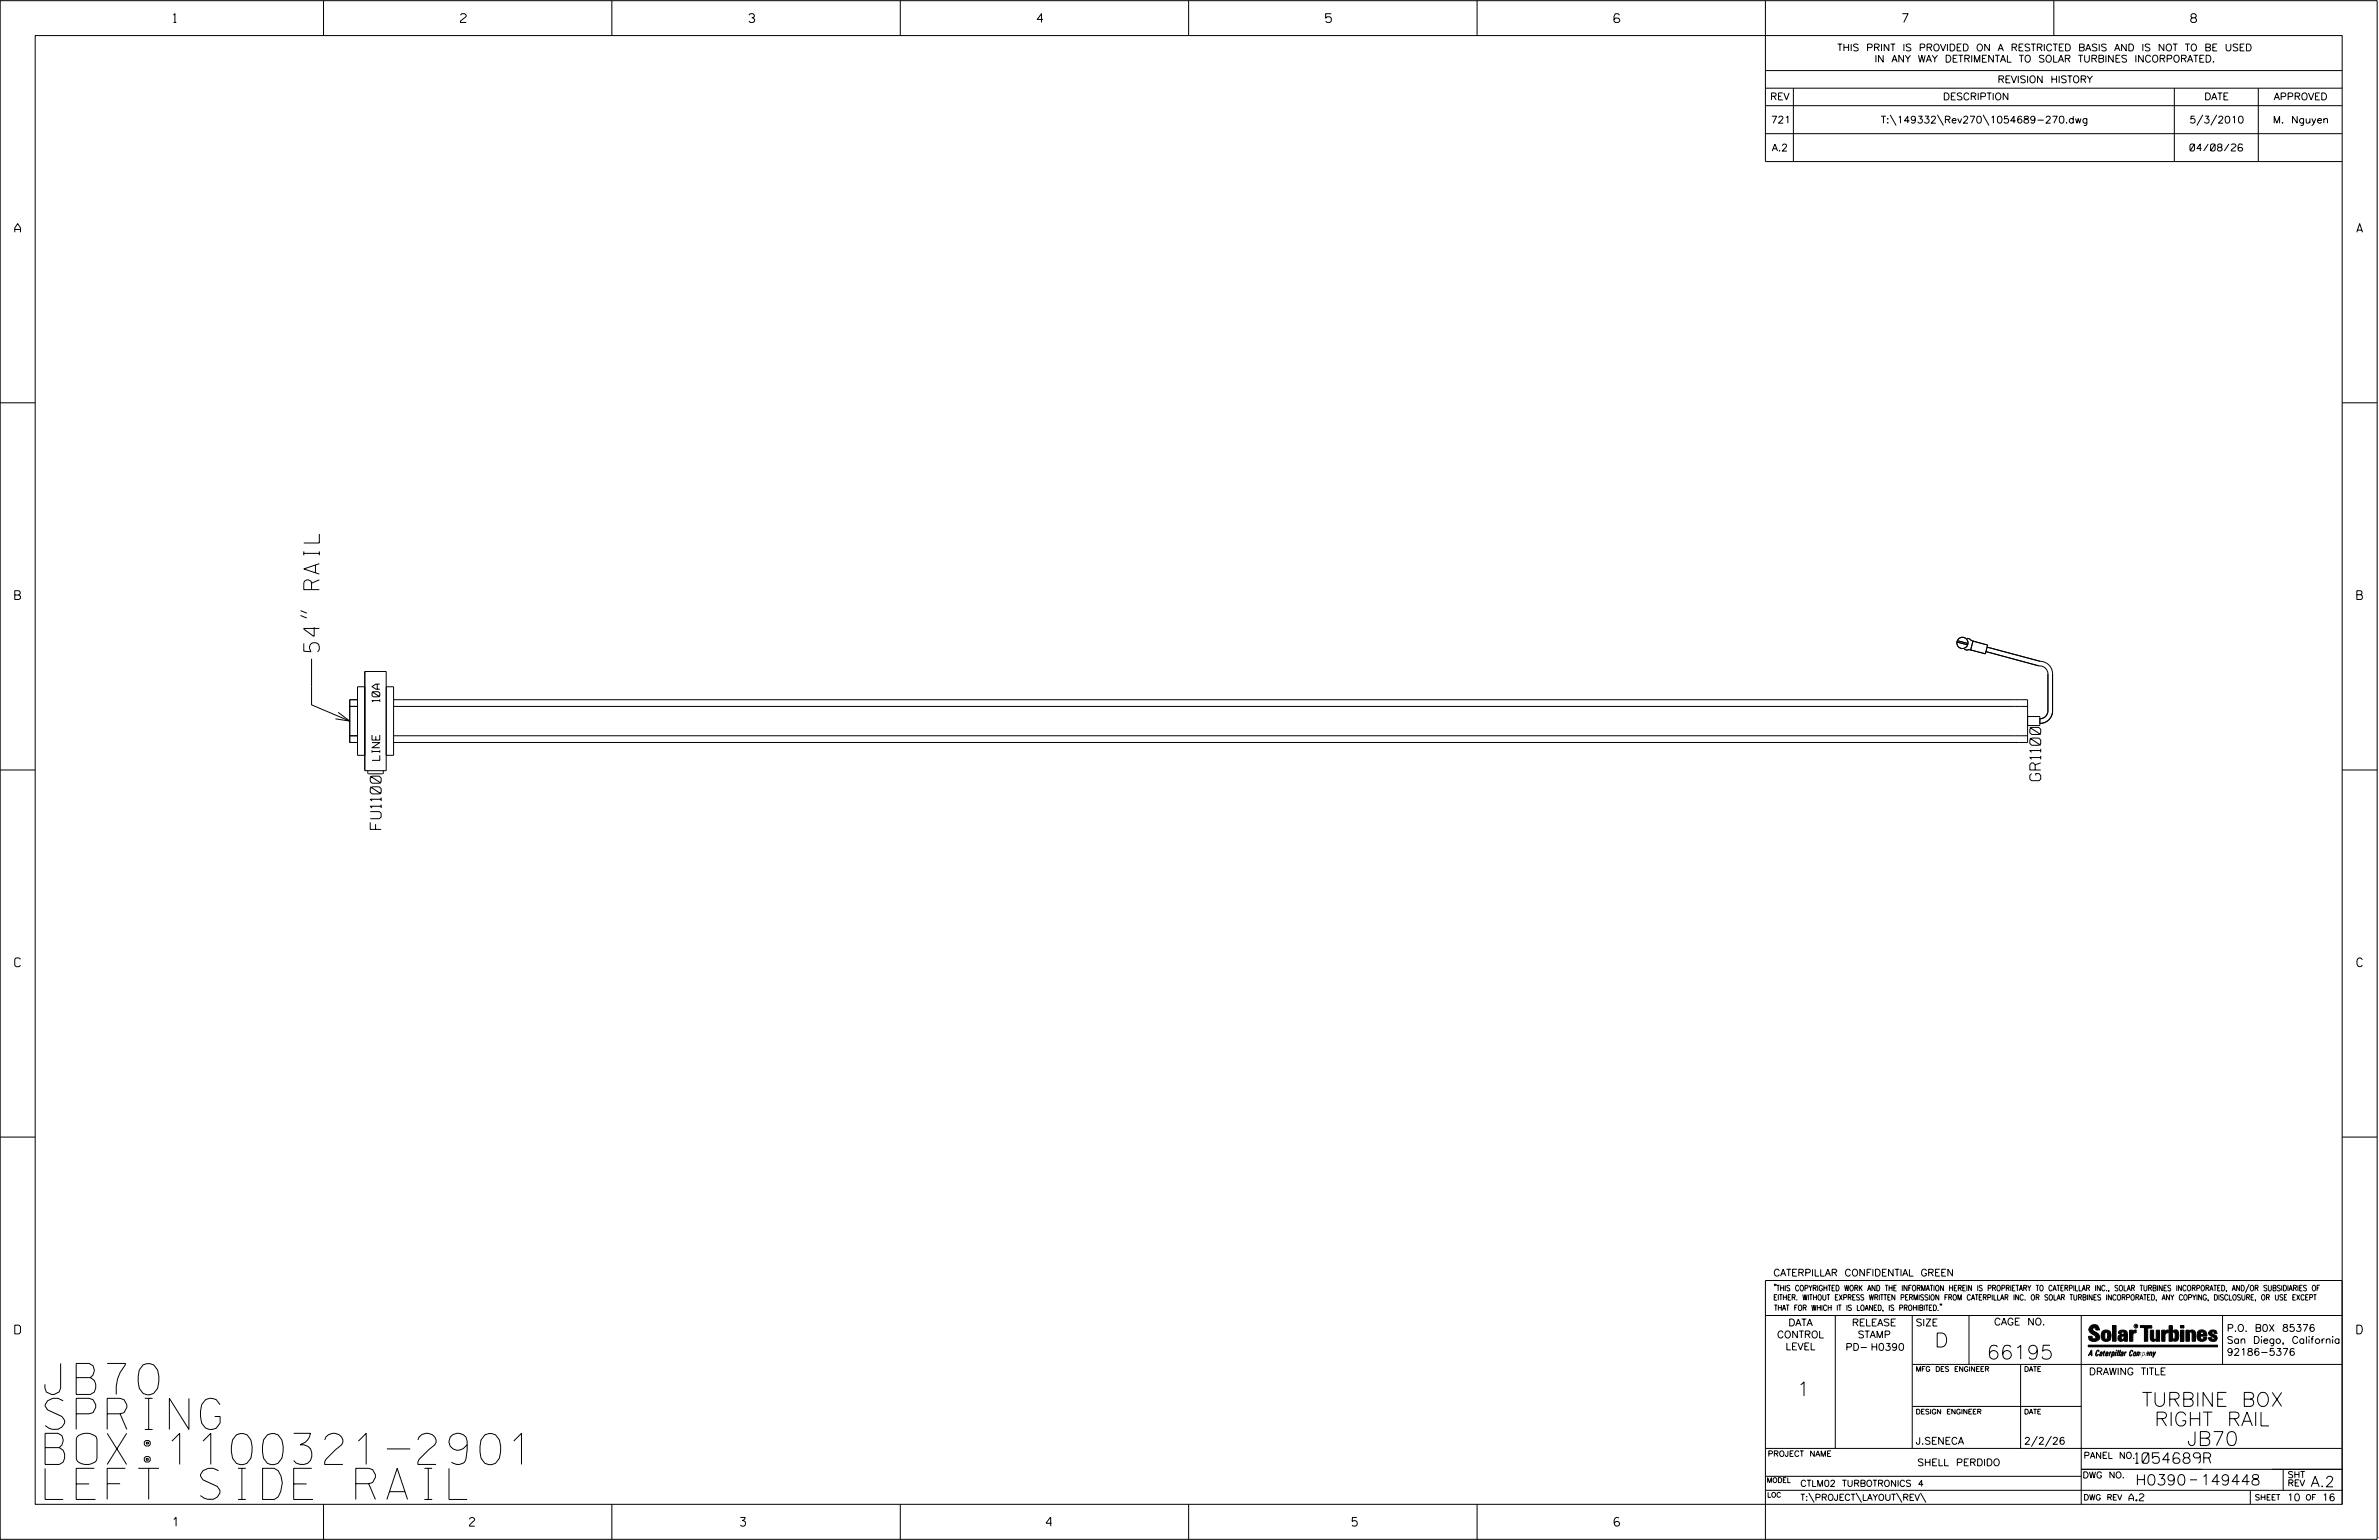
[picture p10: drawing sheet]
<svg xmlns="http://www.w3.org/2000/svg" width="864mm" height="559mm" viewBox="0 0 864 559" stroke-linecap="round" stroke-linejoin="round" font-family="sans-serif">
<defs><g id="words">
<g font-size="11.3">
<text x="16.4" y="506">JB70</text>
<text x="16.4" y="518.7">SPRING</text>
<text x="16.4" y="531.4">BOX:1100321-2901</text>
<text x="16.4" y="544.1">LEFT SIDE RAIL</text>
</g>
<text font-size="5.6" x="115.9" y="236.5" transform="rotate(-90 115.9 236.5)">54&quot; RAIL</text>
<g font-size="5.1">
<text x="702.3" y="488.8">D</text>
<text x="721.2" y="493.2">66195</text>
<text x="652.2" y="506.5">1</text>
<text x="777.5" y="510.3">TURBINE BOX</text>
<text x="782.1" y="517.4">RIGHT RAIL</text>
<text x="793.9" y="524.5">JB70</text>
</g>
<g font-size="3.9">
<text x="740.8" y="283.3" transform="rotate(-90 740.8 283.3)">GR1100</text>
<text x="138.4" y="301" transform="rotate(-90 138.4 301)">FU1100</text>
</g>
<g font-size="3.8">
<text x="775.1" y="531">1054689R</text>
<text x="775.2" y="538.9">H0390</text>
<text x="798.8" y="538.9">149448</text>
<text x="838.8" y="539.5">A.2</text>
</g>
<g font-size="3.2">
<text x="63" y="8.2">1</text>
<text x="167.2" y="8.2">2</text>
<text x="271.8" y="8.2">3</text>
<text x="376.5" y="8.2">4</text>
<text x="481.2" y="8.2">5</text>
<text x="690.6" y="8.2">7</text>
<text x="795.3" y="8.2">8</text>
<text x="5.4" y="84.3">A</text>
<text x="855.5" y="84.3">A</text>
<text x="5.4" y="217.5">B</text>
<text x="855.6" y="217.5">B</text>
<text x="5.4" y="350.8">C</text>
<text x="855.6" y="350.8">C</text>
<text x="5.4" y="484">D</text>
<text x="855.6" y="484">D</text>
<text x="62.8" y="553.8">1</text>
<text x="170.4" y="553.8">2</text>
<text x="268.8" y="553.8">3</text>
<text x="379.8" y="553.8">4</text>
<text x="490.8" y="553.8">5</text>
<text x="585.9" y="553.8">6</text>
</g>
<g font-size="2.8">
<text x="137.9" y="254.7" transform="rotate(-90 137.9 254.7)">10A</text>
<text x="137.9" y="275.9" transform="rotate(-90 137.9 275.9)">LINE</text>
</g>
<g font-size="2.5">
<text x="666.9" y="18.5">THIS PRINT IS PROVIDED ON A RESTRICTED BASIS AND IS NOT TO BE USED</text>
<text x="680.5" y="22.6">IN ANY WAY DETRIMENTAL TO SOLAR TURBINES INCORPORATED.</text>
<text x="725.1" y="30">REVISION HISTORY</text>
<text x="642.6" y="36.3">REV</text>
<text x="705.3" y="36.3">DESCRIPTION</text>
<text x="800.2" y="36.3">DATE</text>
<text x="825.4" y="36.3">APPROVED</text>
<text x="642.9" y="44.7">721</text>
<text x="682.8" y="44.7">T:\149332\Rev270\1054689-270.dwg</text>
<text x="794.8" y="44.7">5/3/2010</text>
<text x="825.1" y="44.7">M. Nguyen</text>
<text x="643.2" y="54.8">A.2</text>
<text x="795" y="54.8">04/08/26</text>
<text x="643.8" y="463">CATERPILLAR CONFIDENTIAL GREEN</text>
<text x="645.1" y="485.5">CONTROL</text>
<text x="649.2" y="481.1">DATA</text>
<text x="672.3" y="481.1">RELEASE</text>
<text x="674.4" y="485.5">STAMP</text>
<text x="695.4" y="481.1">SIZE</text>
<text x="723.8" y="480.8">CAGE NO.</text>
<text x="808.4" y="483.1">P.O. B0X 85376</text>
<text x="648.2" y="489.8">LEVEL</text>
<text x="669.9" y="490">PD- H0390</text>
<text x="808.4" y="487.5">San Diego, California</text>
<text x="808.4" y="491.8">92186-5376</text>
<text x="758.3" y="498.9">DRAWING TITLE</text>
<text x="695.4" y="524.1">J.SENECA</text>
<text x="734.8" y="524.1">2/2/26</text>
<text x="696" y="531.9">SHELL PERDIDO</text>
<text x="772.8" y="544.6">A.2</text>
<text x="830.2" y="544.6">10</text>
<text x="842.9" y="544.6">16</text>
</g>
<g font-size="2.3">
<text x="756.4" y="529.2">PANEL NO.</text>
<text x="653.5" y="539.4">CTLM02 TURBOTRONICS 4</text>
<text x="756" y="536.3">DWG NO.</text>
<text x="830.4" y="539.3">REV</text>
<text x="830.4" y="536.2">SHT</text>
<text x="653.5" y="544.5">T:\PROJECT\LAYOUT\REV\</text>
</g>
<g font-size="2">
<text x="643.8" y="468.4">&quot;THIS COPYRIGHTED WORK AND THE INFORMATION HEREIN IS PROPRIETARY TO CATERPILLAR INC., SOLAR TURBINES INCORPORATED, AND/OR SUBSIDIARIES OF</text>
<text x="643.8" y="471.8">EITHER. WITHOUT EXPRESS WRITTEN PERMISSION FROM CATERPILLAR INC. OR SOLAR TURBINES INCORPORATED, ANY COPYING, DISCLOSURE, OR USE EXCEPT</text>
<text x="644" y="475.6">THAT FOR WHICH IT IS LOANED, IS PROHIBITED.&quot;</text>
<text x="641.7" y="528.5">PROJECT NAME</text>
<text x="756.3" y="544.3">DWG REV</text>
<text x="818.5" y="544.3">SHEET</text>
<text x="836.9" y="544.3">OF</text>
</g>
<g font-size="1.8">
<text x="695.4" y="497.6">MFG DES ENGINEER</text>
<text x="734.8" y="497.6">DATE</text>
<text x="695.4" y="513.1">DESIGN ENGINEER</text>
<text x="734.8" y="513.1">DATE</text>
<text x="641.3" y="538">MODEL</text>
<text x="641.5" y="543.3">LOC</text>
</g>
<text font-size=".9" x="775.1" y="481.7">R</text>
</g></defs>
<g fill="none" stroke="#000" stroke-width=".36">
<path d="M.1 .2h862.8v558.4h-862.8zM12.8 12.9h837.4v533h-837.4zM117.4 .2v12.7M222.1 .2v12.7M326.8 .2v12.7M431.5 .2v12.7M536.2 .2v12.7M587.9 5.5l-.5-.5h-1l-.5 1v1.7l.5 .4h1l.6-.4v-.6l-.6-.5h-1l-.5 .5M640.9 .2v58.4h209.3M745.6 .2v12.7M640.9 25.6h209.3M640.9 32h209.3"/>
<path d="M640.9 38.3h209.3M651 32v26.6M789.3 32v26.6M819.8 32v26.6M640.9 48.5h209.3M686.2 41.7l2.1 3.8M703.3 41.7l2.2 3.8M719.9 41.7l2.1 3.8M799.6 41.7l-2.1 3.8M804.7 41.7l-2.2 3.8M.1 146.2h12.7M850.2 146.2h12.7"/>
<path d="M109.1 223.3l2.3 1M109.1 221.6l2.3 .9M113.1 239v16.8l13.9 5.9M710.4 233l3.9 1M710.5 232.5l3.9 1M713.1 235.7l2.5 .2M714.1 231.6l2.3 1.1M716.2 232.6l5.3 1.5-.8 3.1-5.3-1.4zM720.9 236.4l19.2 5.2a2.99 2.99 0 0 1 3.3 2.9v13.5a2.89 2.89 0 0 1-2.9 2.8M721.3 234.8l19.3 5.2a4.6 4.6 0 0 1 4.5 4.5v13.5a4.6 4.6 0 0 1-4.6 4.5M122.8 258.5l4.2 3.2-5.2-.9M127 256.3h2.8"/>
<path d="M129.8 253.9h-2.8v15.5h2.8M132.4 243.7h7.8v35.9h-7.8zM132.4 249.2h-2.6v24.9h2.6M140.2 249.2h2.7v24.9h-2.7M142.9 253.9h593.1v15.5h-593.1M142.9 256.3h593.1M736 260h4.5v3.3h-4.5M.1 279.4h12.7M127 267h2.8M133.5 279.6l.2 1.2h5.2M142.9 267h593.1M850.2 279.4h12.7"/>
<path d="M.1 412.6h12.7M850.2 412.6h12.7M640.9 477.3h209.3M644.2 466.1l-.1 .4M644.7 466.1l-.2 .4M666.2 477.3v48.3M694.2 477.3v48.3M704.4 473.3l-.1 .4M704.8 473.3l-.1 .4M714.8 477.3v17.8M755.5 477.3v68.6M806.8 477.3v17.8"/>
<path d="M816.5 466l-1.4 3.1M850.2 464.6h-209.3v94M850.2 464.8v81.1M694.2 495.1h156M733.5 495.1v30.5M758.6 481.4a2.02 2.02 0 0 1 3.1-.1l.5 1.3h-1.3l-.2-.6-.4-.2-.6 .1-.1 .4 .4 .7a2.46 2.46 0 0 1 2.2 2.9 2.83 2.83 0 0 1-3.8 .3l-.3-1.3h1.3l.2 .7 .6 .3 .5-.2 .2-.5-.4-.6-1.9-1.2-.4-.9zM759.2 491.3h-.7l.7-1.2v1.9h.2l-.1-2.1-1.3 2.1 .5-.5h.7M761.3 490l.3-.2 .4 .3-.1 .3-.3-.4-.4 .3-.3 1.6h.4l.4-.5-.3 .6-.4 .1-.3-.4zM762.6 490.6l.5-.1-.1 1.4h-.9a.74 .74 0 0 1 .9-.8l-.3 .7-.5 .1 .2-.5 .6-.2v-.5l-.7 .2zM763 483.2a2.17 2.17 0 0 1 3.1 0l.3 1.4-.3 1.5a2.17 2.17 0 0 1-3.1 0l-.3-1.5zM763.6 490.5l.4-.4 .2 .6h-.3l-.3 .9 .2 .4-.3-.1zM764.1 483.7l.5-.4 .4 .3v2.2l-.4 .2-.5-.2z"/>
<path d="M764.6 491.1l.6 .2v-.7l-.4-.1-.4 .6-.1 .8h.6M764.6 491.1l-.1 .8h.4M764.6 482.6v.8M764.8 490.7l.4 .1v.3h-.6zM765 491.5l-.1 .4zM766 490.5l-.5 1.5zM766 490.8l.4-.3-.4 .4M766.9 481h1.3v5.7h-1.3zM767 490.8l.5 .1-.3 .8-.4 .2zM767.3 490.5h-.5l-.5 2M767.3 490.5a.8 .8 0 0 1 .2 1 .8 .8 0 0 1-.9 .4l-.1 .6M767.3 490.5l-.1 .2"/>
<path d="M768.1 490.5l-.4 1.5zM768.2 489.9h.3l-.1 .2h-.2zM769 489.9l-.5 2.1zM769.7 489.9l-.6 2.1zM770.1 491.4l.5-.3-.5 .8zM770.4 491.9h.1M770.6 491.1l.1-.4-.7 .2 .1-.3 .6-.1 .2 .3-.5 1.1M770.6 491.1a.74 .74 0 0 0-.8 .8h.6M771 484.8h-.7l-.3 .6 .4 .7 .5-.3 .1-2.4h-.8l-.1 .4h-1.2a1.71 1.71 0 0 1 1.8-1.3 1.71 1.71 0 0 1 1.6 1.4v2.8h-1.1l-.1-.6M771 484.2l-1.5 .1a1.41 1.41 0 0 0 0 2.4l.5 .1 1.1-.7M771.2 486.1h-.1M771.4 490.5l.1 .3 .4-.3-.9 1.5z"/>
<path d="M771.5 490.8h.1M773 482.7h1.2v.5l.5-.5 .7-.1v1h-.6l-.5 .4-.1 2.7h-1.2zM773.3 490.3l.6-.4 .4 .2-.1 .4-.3-.4a1.28 1.28 0 0 0-.5 1.8l.6-.4-.1 .4-.8 .1zM774.7 490.8l.5-.3a.88 .88 0 0 1 .2 .9 .88 .88 0 0 1-.7 .7l-.2-.2zM774.8 490.9h.5l-.3 1h-.3l-.2-.2zM775.2 490.5l-.1 .2M776.8 481h4.3v.9h-1.5v4.8h-1.3M776.8 490.6l-.8 .2v-.3l-.4 1.5 .8-1.3v1.3l.3-1.2M779.3 491.1h.4M779.6 490.5h.3l-.3 1.4M779.6 490.7h.2l-.1 .4M779.7 491.1l-.1 .4"/>
<path d="M779.7 491.1l-.4 .2M780.1 492l.4-1.5 .1 .3 .3-.3 .3 .2-.3 1.3v-1.3l-.7 1.3M780.6 482.7h1.2v2.7l.1 .4 .4 .3 .4-.7v-2.7h1.2l.1 4h-1.3v-.5l-1.1 .6-.7-.3-.3-.7zM781.6 492.5l1-2-.8 1.3-.2-1.3-.2 2M784.7 482.7h1.2v.5l.5-.5 .7-.1v1h-.5l-.6 .4-.1 2.7h-1.2zM787.4 481h1.2v2a1.4 1.4 0 0 1 2.2 .2l.1 1.4-.4 1.9-1.5 .1-.4-.5v-1l.5 .9 .5-.3v-2.1l-.5-.4-.5 .7v2.8h-1.2zM791.5 482.7h1.3v4h-1.3zM791.5 481h1.3v.9h-1.3zM793.5 482.7h1.3v.4l.7-.5 1.1 .2 .4 .6v3.3h-1.2l-.3-3.4-.7 .2v3.2h-1.3zM794.8 483.1h.1M797.7 483.2a1.92 1.92 0 0 1 2.4-.5 1.92 1.92 0 0 1 1 2.1h-2.3v.8l.6 .5 .5-.3v-.5h1.2a1.83 1.83 0 0 1-2.1 1.4 1.83 1.83 0 0 1-1.5-2.1zM798.8 484.2v.6"/>
<path d="M799.1 483.4h.6l.2 .8h-1.1zM804.6 482.9a1.84 1.84 0 0 0-2.9 .8 3.3 3.3 0 0 0 2.2 1.9l-.5 .5-.4-.3-.1-.4h-1.2l.1 .6a1.92 1.92 0 0 0 2.9 .4M804.9 483.8h-1.2l-.2-.6-.5 .1-.1 .3 .1 .3 1.8 .9M805.1 488.1h-47.1v.6h47.1M694.2 510.3h61.3M640.9 525.6h209.2M640.9 535.7h114.6M739.6 521.1l-2.2 3.8M744.7 521.1l-2.2 3.8M755.5 533.2h94.7M795 537h2.6M828.8 533.2v7.6"/>
<path d="M117.4 545.9v12.7M222.1 545.9v12.7M326.8 545.9v12.7M431.5 545.9v12.7M536.2 545.9v12.7M640.9 540.8h209.3M656.6 541.7l2 3.5M673.8 541.7l1.9 3.5M688.4 541.7l2 3.5M697.2 541.7l1.9 3.5M816.9 541v4.9M863.5 558h.1"/>
<circle cx="712.4" cy="233.3" r="2.04"/>
<circle cx="775.4" cy="481.2" r=".69"/>
</g>
<g fill="#000">
<path d="M768.1 490.5l-.4 1.5zM768.2 489.9h.3l-.1 .2h-.2zM769 489.9l-.5 2.1zM769.7 489.9l-.6 2.1zM791.5 481h1.3v.9h-1.3zM791.5 482.7h1.3v4h-1.3zM758 488.1h47.1v.6h-47.1z"/>
<path d="M759.2 489.9l-1.2 2.1 .5-.5h.7v.5h.2zM759.2 490.1v1.2h-.7z" fill-rule="evenodd"/>
<path d="M758.6 481.4a2.02 2.02 0 0 1 3.1-.1l.5 1.3h-1.3l-.2-.6-.4-.2-.6 .1-.1 .4 .4 .7a2.46 2.46 0 0 1 2.2 2.9 2.83 2.83 0 0 1-3.8 .3l-.3-1.3h1.3l.2 .7 .6 .3 .5-.2 .2-.5-.4-.6-1.9-1.2-.4-.9z" fill-rule="evenodd"/>
<path d="M761.3 490l.3-.2 .4 .3-.1 .3-.3-.4-.4 .3-.3 1.6h.4l.4-.5-.3 .6-.4 .1-.3-.4z" fill-rule="evenodd"/>
<path d="M762.6 490.6l.5-.1-.1 1.4h-.9a.74 .74 0 0 1 .9-.8l-.6 .3-.2 .5 .5-.1 .3-.6v-.5l-.7 .2z" fill-rule="evenodd"/>
<path d="M763.6 490.5l.4-.4 .2 .6h-.3l-.3 .9 .2 .4-.3-.1z" fill-rule="evenodd"/>
<path d="M764.8 490.5l.5 .3-.1 .5h-.6l.6-.2v-.3l-.4-.1-.3 1.2h.4l.3-.4-.6 .6-.3-.2v-.4z" fill-rule="evenodd"/>
<path d="M763 483.2a2.17 2.17 0 0 1 3.1 0l.3 1.4-.3 1.5a2.17 2.17 0 0 1-3.1 0l-.3-1.5zM764.1 483.7v2.1l.5 .2 .4-.2v-2.2l-.4-.3z" fill-rule="evenodd"/>
<path d="M766 490.5v.3l.4-.1-.4 .2-.5 1.1z" fill-rule="evenodd"/>
<path d="M766.8 490.5l-.5 2 .3-.6a.71 .71 0 0 0 .9-.5 .71 .71 0 0 0-.4-.9zM767 490.8l.5 .1-.3 .8-.4 .2z" fill-rule="evenodd"/>
<path d="M766.9 481h1.3v5.7h-1.3z" fill-rule="evenodd"/>
<path d="M770.1 490.6l.6-.1 .2 .3-.4 1.2-.5 .1-.2-.5 .3-.5h.5l-.7 .5v.3l.4-.1 .4-.9-.5-.2-.2 .2z" fill-rule="evenodd"/>
<path d="M769.4 482.8l-.5 1h1.2l.1-.4h.8v.8l-1.5 .1a1.41 1.41 0 0 0 0 2.4l.5 .1 1.1-.7 .1 .6h1.1v-2.8a1.79 1.79 0 0 0-2.4-1.2zM770.3 484.8h.7l-.1 1-.5 .3-.4-.7z" fill-rule="evenodd"/>
<path d="M771.4 490.5l.1 .3 .4-.3-.9 1.5z" fill-rule="evenodd"/>
<path d="M773 482.7h1.2v.5l.5-.5 .7-.1v1h-.6l-.5 .4-.1 2.7h-1.2z" fill-rule="evenodd"/>
<path d="M773.3 490.3l.6-.4 .4 .2-.1 .4-.3-.4a1.28 1.28 0 0 0-.5 1.8l.6-.4-.3 .5h-.6z" fill-rule="evenodd"/>
<path d="M774.7 490.8l-.2 1.1h.7a.96 .96 0 0 0 0-1.4zM774.8 490.9h.5l-.1 .6-.5 .4-.2-.2z" fill-rule="evenodd"/>
<path d="M776 490.5v.3l.4-.3 .2 .3 .7-.2-.3 1.4v-1.3l-.6 1.3v-1.3l-.8 1.3z" fill-rule="evenodd"/>
<path d="M776.8 481h4.3v.9h-1.5v4.8h-1.3v-4.8h-1.5z" fill-rule="evenodd"/>
<path d="M777.9 490.5l-.5 2 .3-.6a.71 .71 0 0 0 .9-.5 .71 .71 0 0 0-.4-.9zM778.1 490.8l.3-.1 .1 .4-.5 .8-.2-.5z" fill-rule="evenodd"/>
<path d="M779.3 490.6l.6-.1-.3 1.5-.7-.1a.67 .67 0 0 1 .8-.8l-.6 .3-.1 .5 .4-.1 .4-.9-.4-.2-.3 .2z" fill-rule="evenodd"/>
<path d="M780.5 490.5l.1 .3 .3-.3 .3 .2-.3 1.3v-1.3l-.8 1.3z" fill-rule="evenodd"/>
<path d="M780.6 482.7h1.2v2.7l.1 .4 .4 .3 .4-.7v-2.7h1.2l.1 4h-1.3v-.5l-1.1 .6-.7-.3-.3-.7z" fill-rule="evenodd"/>
<path d="M781.6 490.5l.2 1.3 .8-1.3-1.2 2z" fill-rule="evenodd"/>
<path d="M784.7 482.7h1.2v.5l.5-.5 .7-.1v1h-.5l-.6 .4-.1 2.7h-1.2z" fill-rule="evenodd"/>
<path d="M787.4 481h1.2v2a1.4 1.4 0 0 1 2.2 .2l.1 1.4-.4 1.9-1.5 .1-.4-.5v-1l.5 .9 .5-.3v-2.1l-.5-.4-.5 .7v2.8h-1.2z" fill-rule="evenodd"/>
<path d="M793.5 482.7h1.3v.4a1.29 1.29 0 0 1 2.2 .3v3.3h-1.2l-.3-3.4-.7 .2v3.2h-1.3z" fill-rule="evenodd"/>
<path d="M797.7 483.2a1.92 1.92 0 0 1 2.4-.5 1.92 1.92 0 0 1 1 2.1h-2.3v.8l.6 .5 .5-.3v-.5h1.2a1.83 1.83 0 0 1-2.1 1.4 1.83 1.83 0 0 1-1.5-2.1zM799.1 483.4l-.3 .8h1.1l-.2-.8z" fill-rule="evenodd"/>
<path d="M801.9 483.2a1.94 1.94 0 0 1 3 .1v.5h-1.2l-.2-.6-.5 .1-.1 .3 .1 .3 1.8 .9a1.2 1.2 0 0 1 .1 1.3 1.2 1.2 0 0 1-1.2 .7l-1.6-.4-.4-1h1.2l.1 .4 .4 .3 .5-.5a3.3 3.3 0 0 1-2.2-1.9z" fill-rule="evenodd"/>
<circle cx="761.4" cy="492" r=".07"/>
<circle cx="762.2" cy="485.1" r=".07"/>
<circle cx="769.3" cy="492" r=".07"/>
<circle cx="773.1" cy="486.7" r=".07"/>
<circle cx="773.6" cy="492" r=".07"/>
<circle cx="791.5" cy="486.7" r=".07"/>
<circle cx="791.5" cy="481" r=".07"/>
<circle cx="794.8" cy="486.7" r=".07"/>
</g>
<use href="#words"/>
</svg>
